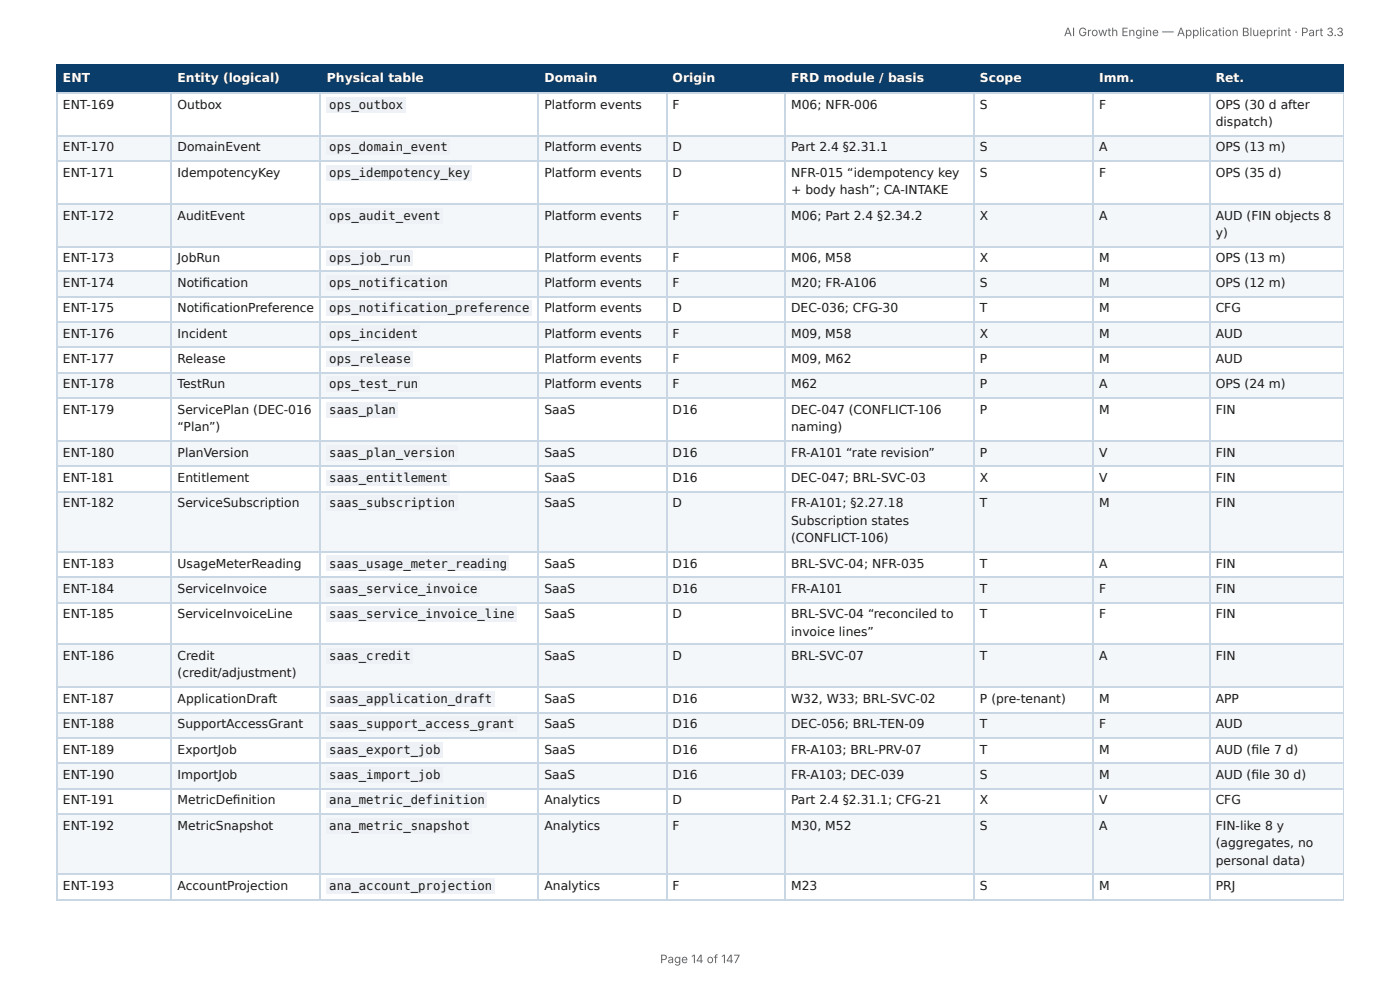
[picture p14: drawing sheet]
<svg xmlns="http://www.w3.org/2000/svg" width="297mm" height="210mm" viewBox="0 0 297 210" stroke-linecap="round" stroke-linejoin="round" font-family="sans-serif">
<defs><g id="words">
<g font-size="2.6" fill="#fff">
<text x="13.4" y="17.4">ENT</text>
<text x="37.7" y="17.4">Entity (logical)</text>
<text x="69.4" y="17.4">Physical table</text>
<text x="115.6" y="17.4">Domain</text>
<text x="142.9" y="17.4">Origin</text>
<text x="168" y="17.4">FRD module / basis</text>
<text x="208.1" y="17.4">Scope</text>
<text x="233.5" y="17.4">Imm.</text>
<text x="258.2" y="17.4">Ret.</text>
</g>
<g font-size="2.6" fill="#1a1a1a">
<text x="13.4" y="23.1">ENT-169</text>
<text x="37.7" y="23.1">Outbox</text>
<text x="69.9" y="23.1">ops_outbox</text>
<text x="115.6" y="23.1">Platform events</text>
<text x="142.9" y="23.1">F</text>
<text x="168" y="23.1">M06; NFR-006</text>
<text x="208.1" y="23.1">S</text>
<text x="233.5" y="23.1">F</text>
<text x="258.2" y="23.1">OPS (30 d after</text>
<text x="258.2" y="26.8">dispatch)</text>
<text x="13.4" y="32.2">ENT-170</text>
<text x="37.7" y="32.2">DomainEvent</text>
<text x="69.9" y="32.2">ops_domain_event</text>
<text x="115.6" y="32.2">Platform events</text>
<text x="142.9" y="32.2">D</text>
<text x="168" y="32.2">Part 2.4 §2.31.1</text>
<text x="208.1" y="32.2">S</text>
<text x="233.5" y="32.2">A</text>
<text x="258.2" y="32.2">OPS (13 m)</text>
<text x="13.4" y="37.6">ENT-171</text>
<text x="37.7" y="37.6">IdempotencyKey</text>
<text x="69.9" y="37.6">ops_idempotency_key</text>
<text x="115.6" y="37.6">Platform events</text>
<text x="142.9" y="37.6">D</text>
<text x="168" y="37.6">NFR-015 “idempotency key</text>
<text x="168" y="41.2">+ body hash”; CA-INTAKE</text>
<text x="208.1" y="37.6">S</text>
<text x="233.5" y="37.6">F</text>
<text x="258.2" y="37.6">OPS (35 d)</text>
<text x="13.4" y="46.6">ENT-172</text>
<text x="37.7" y="46.6">AuditEvent</text>
<text x="69.9" y="46.6">ops_audit_event</text>
<text x="115.6" y="46.6">Platform events</text>
<text x="142.9" y="46.6">F</text>
<text x="168" y="46.6">M06; Part 2.4 §2.34.2</text>
<text x="208.1" y="46.6">X</text>
<text x="233.5" y="46.6">A</text>
<text x="258.2" y="46.6">AUD (FIN objects 8</text>
<text x="258.2" y="50.3">y)</text>
<text x="13.4" y="55.7">ENT-173</text>
<text x="37.7" y="55.7">JobRun</text>
<text x="69.9" y="55.7">ops_job_run</text>
<text x="115.6" y="55.7">Platform events</text>
<text x="142.9" y="55.7">F</text>
<text x="168" y="55.7">M06, M58</text>
<text x="208.1" y="55.7">X</text>
<text x="233.5" y="55.7">M</text>
<text x="258.2" y="55.7">OPS (13 m)</text>
<text x="13.4" y="60.9">ENT-174</text>
<text x="37.7" y="60.9">Notifi cation</text>
<text x="69.9" y="60.9">ops_notification</text>
<text x="115.6" y="60.9">Platform events</text>
<text x="142.9" y="60.9">F</text>
<text x="168" y="60.9">M20; FR-A106</text>
<text x="208.1" y="60.9">S</text>
<text x="233.5" y="60.9">M</text>
<text x="258.2" y="60.9">OPS (12 m)</text>
<text x="13.4" y="66.3">ENT-175</text>
<text x="13.4" y="71.7">ENT-176</text>
<text x="37.7" y="66.3">Notifi cationPreference</text>
<text x="37.7" y="71.7">Incident</text>
<text x="69.9" y="66.3">ops_notification_preference</text>
<text x="69.9" y="71.7">ops_incident</text>
<text x="115.6" y="66.3">Platform events</text>
<text x="115.6" y="71.7">Platform events</text>
<text x="142.9" y="66.3">D</text>
<text x="142.9" y="71.7">F</text>
<text x="168" y="66.3">DEC-036; CFG-30</text>
<text x="168" y="71.7">M09, M58</text>
<text x="208.1" y="66.3">T</text>
<text x="208.1" y="71.7">X</text>
<text x="233.5" y="66.3">M</text>
<text x="233.5" y="71.7">M</text>
<text x="258.2" y="66.3">CFG</text>
<text x="258.2" y="71.7">AUD</text>
<text x="13.4" y="77.1">ENT-177</text>
<text x="37.7" y="77.1">Release</text>
<text x="69.9" y="77.1">ops_release</text>
<text x="115.6" y="77.1">Platform events</text>
<text x="142.9" y="77.1">F</text>
<text x="168" y="77.1">M09, M62</text>
<text x="208.1" y="77.1">P</text>
<text x="233.5" y="77.1">M</text>
<text x="258.2" y="77.1">AUD</text>
<text x="13.4" y="82.5">ENT-178</text>
<text x="37.7" y="82.5">TestRun</text>
<text x="69.9" y="82.5">ops_test_run</text>
<text x="115.6" y="82.5">Platform events</text>
<text x="142.9" y="82.5">F</text>
<text x="168" y="82.5">M62</text>
<text x="208.1" y="82.5">P</text>
<text x="233.5" y="82.5">A</text>
<text x="258.2" y="82.5">OPS (24 m)</text>
<text x="13.4" y="87.9">ENT-179</text>
<text x="37.7" y="87.9">ServicePlan (DEC-016</text>
<text x="69.9" y="87.9">saas_plan</text>
<text x="115.6" y="87.9">SaaS</text>
<text x="142.9" y="87.9">D16</text>
<text x="168" y="87.9">DEC-047 (CONFLICT-106</text>
<text x="208.1" y="87.9">P</text>
<text x="233.5" y="87.9">M</text>
<text x="258.2" y="87.9">FIN</text>
<text x="37.7" y="91.6">“Plan”)</text>
<text x="168" y="91.6">naming)</text>
<text x="13.4" y="97">ENT-180</text>
<text x="37.7" y="97">PlanVersion</text>
<text x="69.9" y="97">saas_plan_version</text>
<text x="115.6" y="97">SaaS</text>
<text x="142.9" y="97">D16</text>
<text x="168" y="97">FR-A101 “rate revision”</text>
<text x="208.1" y="97">P</text>
<text x="233.5" y="97">V</text>
<text x="258.2" y="97">FIN</text>
<text x="13.4" y="102.4">ENT-181</text>
<text x="13.4" y="107.8">ENT-182</text>
<text x="37.7" y="102.4">Entitlement</text>
<text x="37.7" y="107.8">ServiceSubscription</text>
<text x="69.9" y="102.4">saas_entitlement</text>
<text x="69.9" y="107.8">saas_subscription</text>
<text x="115.6" y="102.4">SaaS</text>
<text x="115.6" y="107.8">SaaS</text>
<text x="142.9" y="102.4">D16</text>
<text x="142.9" y="107.8">D</text>
<text x="168" y="102.4">DEC-047; BRL-SVC-03</text>
<text x="168" y="107.8">FR-A101; §2.27.18</text>
<text x="208.1" y="102.4">X</text>
<text x="208.1" y="107.8">T</text>
<text x="233.5" y="102.4">V</text>
<text x="233.5" y="107.8">M</text>
<text x="258.2" y="102.4">FIN</text>
<text x="258.2" y="107.8">FIN</text>
<text x="168" y="111.4">Subscription states</text>
<text x="168" y="115.1">(CONFLICT-106)</text>
<text x="13.4" y="120.5">ENT-183</text>
<text x="13.4" y="125.9">ENT-184</text>
<text x="37.7" y="120.5">UsageMeterReading</text>
<text x="37.7" y="125.9">ServiceInvoice</text>
<text x="69.9" y="120.5">saas_usage_meter_reading</text>
<text x="69.9" y="125.9">saas_service_invoice</text>
<text x="115.6" y="120.5">SaaS</text>
<text x="115.6" y="125.9">SaaS</text>
<text x="142.9" y="120.5">D16</text>
<text x="142.9" y="125.9">D16</text>
<text x="168" y="120.5">BRL-SVC-04; NFR-035</text>
<text x="168" y="125.9">FR-A101</text>
<text x="208.1" y="120.5">T</text>
<text x="208.1" y="125.9">T</text>
<text x="233.5" y="120.5">A</text>
<text x="233.5" y="125.9">F</text>
<text x="258.2" y="120.5">FIN</text>
<text x="258.2" y="125.9">FIN</text>
<text x="13.4" y="131.3">ENT-185</text>
<text x="37.7" y="131.3">ServiceInvoiceLine</text>
<text x="69.9" y="131.3">saas_service_invoice_line</text>
<text x="115.6" y="131.3">SaaS</text>
<text x="142.9" y="131.3">D</text>
<text x="168" y="131.3">BRL-SVC-04 “reconciled to</text>
<text x="208.1" y="131.3">T</text>
<text x="233.5" y="131.3">F</text>
<text x="258.2" y="131.3">FIN</text>
<text x="168" y="135">invoice lines”</text>
<text x="13.4" y="140.2">ENT-186</text>
<text x="37.7" y="140.2">Credit</text>
<text x="37.7" y="143.8">(credit/adjustment)</text>
<text x="69.9" y="140.2">saas_credit</text>
<text x="115.6" y="140.2">SaaS</text>
<text x="142.9" y="140.2">D</text>
<text x="168" y="140.2">BRL-SVC-07</text>
<text x="208.1" y="140.2">T</text>
<text x="233.5" y="140.2">A</text>
<text x="258.2" y="140.2">FIN</text>
<text x="13.4" y="149.2">ENT-187</text>
<text x="37.7" y="149.2">ApplicationDraft</text>
<text x="69.9" y="149.2">saas_application_draft</text>
<text x="115.6" y="149.2">SaaS</text>
<text x="142.9" y="149.2">D16</text>
<text x="168" y="149.2">W32, W33; BRL-SVC-02</text>
<text x="208.1" y="149.2">P (pre-tenant)</text>
<text x="233.5" y="149.2">M</text>
<text x="258.2" y="149.2">APP</text>
<text x="13.4" y="154.6">ENT-188</text>
<text x="37.7" y="154.6">SupportAccessGrant</text>
<text x="69.9" y="154.6">saas_support_access_grant</text>
<text x="115.6" y="154.6">SaaS</text>
<text x="142.9" y="154.6">D16</text>
<text x="168" y="154.6">DEC-056; BRL-TEN-09</text>
<text x="208.1" y="154.6">T</text>
<text x="233.5" y="154.6">F</text>
<text x="258.2" y="154.6">AUD</text>
<text x="13.4" y="160">ENT-189</text>
<text x="37.7" y="160">ExportJob</text>
<text x="69.9" y="160">saas_export_job</text>
<text x="115.6" y="160">SaaS</text>
<text x="142.9" y="160">D16</text>
<text x="168" y="160">FR-A103; BRL-PRV-07</text>
<text x="208.1" y="160">T</text>
<text x="233.5" y="160">M</text>
<text x="258.2" y="160">AUD (fi le 7 d)</text>
<text x="13.4" y="165.4">ENT-190</text>
<text x="37.7" y="165.4">ImportJob</text>
<text x="69.9" y="165.4">saas_import_job</text>
<text x="115.6" y="165.4">SaaS</text>
<text x="142.9" y="165.4">D16</text>
<text x="168" y="165.4">FR-A103; DEC-039</text>
<text x="208.1" y="165.4">S</text>
<text x="233.5" y="165.4">M</text>
<text x="258.2" y="165.4">AUD (fi le 30 d)</text>
<text x="13.4" y="170.8">ENT-191</text>
<text x="37.7" y="170.8">MetricDefi nition</text>
<text x="69.9" y="170.8">ana_metric_definition</text>
<text x="115.6" y="170.8">Analytics</text>
<text x="142.9" y="170.8">D</text>
<text x="168" y="170.8">Part 2.4 §2.31.1; CFG-21</text>
<text x="208.1" y="170.8">X</text>
<text x="233.5" y="170.8">V</text>
<text x="258.2" y="170.8">CFG</text>
<text x="13.4" y="176.2">ENT-192</text>
<text x="37.7" y="176.2">MetricSnapshot</text>
<text x="69.9" y="176.2">ana_metric_snapshot</text>
<text x="115.6" y="176.2">Analytics</text>
<text x="142.9" y="176.2">F</text>
<text x="168" y="176.2">M30, M52</text>
<text x="208.1" y="176.2">S</text>
<text x="233.5" y="176.2">A</text>
<text x="258.2" y="176.2">FIN-like 8 y</text>
<text x="258.2" y="179.9">(aggregates, no</text>
<text x="258.2" y="183.6">personal data)</text>
<text x="13.4" y="189">ENT-193</text>
<text x="37.7" y="189">AccountProjection</text>
<text x="69.9" y="189">ana_account_projection</text>
<text x="115.6" y="189">Analytics</text>
<text x="142.9" y="189">F</text>
<text x="168" y="189">M23</text>
<text x="208.1" y="189">S</text>
<text x="233.5" y="189">M</text>
<text x="258.2" y="189">PRJ</text>
</g>
<g font-size="2.5" fill="#666">
<text x="226" y="7.7">AI Growth Engine — Application Blueprint · Part 3.3</text>
<text x="140.2" y="204.5">Page 14 of 147</text>
</g>
</g></defs>
<g fill="#0b3d6b">
<path d="M12.2 14h24.2v5.6h-24.2z"/>
<path d="M36.4 14h31.7v5.6h-31.7z"/>
<path d="M68.1 14h46.1v5.6h-46.1z"/>
<path d="M114.2 14h27.3v5.6h-27.3z"/>
<path d="M141.5 14h25.3v5.6h-25.3z"/>
<path d="M166.8 14h40v5.6h-40z"/>
<path d="M206.8 14h25.2v5.6h-25.2z"/>
<path d="M232 14h24.8v5.6h-24.8z"/>
<path d="M256.8 14h28.6v5.6h-28.6z"/>
</g>
<g fill="#f4f7fa">
<path d="M12.2 28.7h24.2v5.4h-24.2z"/>
<path d="M36.4 28.7h31.7v5.4h-31.7z"/>
<path d="M68.1 28.7h46.1v5.4h-46.1z"/>
<path d="M114.2 28.7h27.3v5.4h-27.3z"/>
<path d="M141.5 28.7h25.3v5.4h-25.3z"/>
<path d="M166.8 28.7h40v5.4h-40z"/>
<path d="M206.8 28.7h25.2v5.4h-25.2z"/>
<path d="M232 28.7h24.8v5.4h-24.8z"/>
<path d="M256.8 28.7h28.6v5.4h-28.6z"/>
<path d="M12.2 43.2h24.2v9.1h-24.2z"/>
<path d="M36.4 43.2h31.7v9.1h-31.7z"/>
<path d="M68.1 43.2h46.1v9.1h-46.1z"/>
<path d="M114.2 43.2h27.3v9.1h-27.3z"/>
<path d="M141.5 43.2h25.3v9.1h-25.3z"/>
<path d="M166.8 43.2h40v9.1h-40z"/>
<path d="M206.8 43.2h25.2v9.1h-25.2z"/>
<path d="M232 43.2h24.8v9.1h-24.8z"/>
<path d="M256.8 43.2h28.6v9.1h-28.6z"/>
<path d="M12.2 57.7h24.2v5.4h-24.2z"/>
<path d="M36.4 57.7h31.7v5.4h-31.7z"/>
<path d="M68.1 57.7h46.1v5.4h-46.1z"/>
<path d="M114.2 57.7h27.3v5.4h-27.3z"/>
<path d="M141.5 57.7h25.3v5.4h-25.3z"/>
<path d="M166.8 57.7h40v5.4h-40z"/>
<path d="M206.8 57.7h25.2v5.4h-25.2z"/>
<path d="M232 57.7h24.8v5.4h-24.8z"/>
<path d="M256.8 57.7h28.6v5.4h-28.6z"/>
<path d="M12.2 68.5h24.2v5.4h-24.2z"/>
<path d="M36.4 68.5h31.7v5.4h-31.7z"/>
<path d="M68.1 68.5h46.1v5.4h-46.1z"/>
<path d="M114.2 68.5h27.3v5.4h-27.3z"/>
<path d="M141.5 68.5h25.3v5.4h-25.3z"/>
<path d="M166.8 68.5h40v5.4h-40z"/>
<path d="M206.8 68.5h25.2v5.4h-25.2z"/>
<path d="M232 68.5h24.8v5.4h-24.8z"/>
<path d="M256.8 68.5h28.6v5.4h-28.6z"/>
<path d="M12.2 79.3h24.2v5.4h-24.2z"/>
<path d="M36.4 79.3h31.7v5.4h-31.7z"/>
<path d="M68.1 79.3h46.1v5.4h-46.1z"/>
<path d="M114.2 79.3h27.3v5.4h-27.3z"/>
<path d="M141.5 79.3h25.3v5.4h-25.3z"/>
<path d="M166.8 79.3h40v5.4h-40z"/>
<path d="M206.8 79.3h25.2v5.4h-25.2z"/>
<path d="M232 79.3h24.8v5.4h-24.8z"/>
<path d="M256.8 79.3h28.6v5.4h-28.6z"/>
<path d="M12.2 93.8h24.2v5.1h-24.2z"/>
<path d="M36.4 93.8h31.7v5.1h-31.7z"/>
<path d="M68.1 93.8h46.1v5.1h-46.1z"/>
<path d="M114.2 93.8h27.3v5.1h-27.3z"/>
<path d="M141.5 93.8h25.3v5.1h-25.3z"/>
<path d="M166.8 93.8h40v5.1h-40z"/>
<path d="M206.8 93.8h25.2v5.1h-25.2z"/>
<path d="M232 93.8h24.8v5.1h-24.8z"/>
<path d="M256.8 93.8h28.6v5.1h-28.6z"/>
<path d="M12.2 104.3h24.2v12.8h-24.2z"/>
<path d="M36.4 104.3h31.7v12.8h-31.7z"/>
<path d="M68.1 104.3h46.1v12.8h-46.1z"/>
<path d="M114.2 104.3h27.3v12.8h-27.3z"/>
<path d="M141.5 104.3h25.3v12.8h-25.3z"/>
<path d="M166.8 104.3h40v12.8h-40z"/>
<path d="M206.8 104.3h25.2v12.8h-25.2z"/>
<path d="M232 104.3h24.8v12.8h-24.8z"/>
<path d="M256.8 104.3h28.6v12.8h-28.6z"/>
<path d="M12.2 122.5h24.2v5.4h-24.2z"/>
<path d="M36.4 122.5h31.7v5.4h-31.7z"/>
<path d="M68.1 122.5h46.1v5.4h-46.1z"/>
<path d="M114.2 122.5h27.3v5.4h-27.3z"/>
<path d="M141.5 122.5h25.3v5.4h-25.3z"/>
<path d="M166.8 122.5h40v5.4h-40z"/>
<path d="M206.8 122.5h25.2v5.4h-25.2z"/>
<path d="M232 122.5h24.8v5.4h-24.8z"/>
<path d="M256.8 122.5h28.6v5.4h-28.6z"/>
<path d="M12.2 137h24.2v9h-24.2z"/>
<path d="M36.4 137h31.7v9h-31.7z"/>
<path d="M68.1 137h46.1v9h-46.1z"/>
<path d="M114.2 137h27.3v9h-27.3z"/>
<path d="M141.5 137h25.3v9h-25.3z"/>
<path d="M166.8 137h40v9h-40z"/>
<path d="M206.8 137h25.2v9h-25.2z"/>
<path d="M232 137h24.8v9h-24.8z"/>
<path d="M256.8 137h28.6v9h-28.6z"/>
<path d="M12.2 151.4h24.2v5.4h-24.2z"/>
<path d="M36.4 151.4h31.7v5.4h-31.7z"/>
<path d="M68.1 151.4h46.1v5.4h-46.1z"/>
<path d="M114.2 151.4h27.3v5.4h-27.3z"/>
<path d="M141.5 151.4h25.3v5.4h-25.3z"/>
<path d="M166.8 151.4h40v5.4h-40z"/>
<path d="M206.8 151.4h25.2v5.4h-25.2z"/>
<path d="M232 151.4h24.8v5.4h-24.8z"/>
<path d="M256.8 151.4h28.6v5.4h-28.6z"/>
<path d="M12.2 162.2h24.2v5.4h-24.2z"/>
<path d="M36.4 162.2h31.7v5.4h-31.7z"/>
<path d="M68.1 162.2h46.1v5.4h-46.1z"/>
<path d="M114.2 162.2h27.3v5.4h-27.3z"/>
<path d="M141.5 162.2h25.3v5.4h-25.3z"/>
<path d="M166.8 162.2h40v5.4h-40z"/>
<path d="M206.8 162.2h25.2v5.4h-25.2z"/>
<path d="M232 162.2h24.8v5.4h-24.8z"/>
<path d="M256.8 162.2h28.6v5.4h-28.6z"/>
<path d="M12.2 173h24.2v12.6h-24.2z"/>
<path d="M36.4 173h31.7v12.6h-31.7z"/>
<path d="M68.1 173h46.1v12.6h-46.1z"/>
<path d="M114.2 173h27.3v12.6h-27.3z"/>
<path d="M141.5 173h25.3v12.6h-25.3z"/>
<path d="M166.8 173h40v12.6h-40z"/>
<path d="M206.8 173h25.2v12.6h-25.2z"/>
<path d="M232 173h24.8v12.6h-24.8z"/>
<path d="M256.8 173h28.6v12.6h-28.6z"/>
</g>
<path d="M11.9 13.9h273.5M11.9 19.8h273.5M12 13.8v6.1M36.3 13.8v6.1M68 13.8v6.1M114.4 13.8v6.1M141.6 13.8v6.1M166.6 13.8v6.1M206.9 13.8v6.1M232.2 13.8v6.1M257 13.8v6.1" fill="none" stroke="#0b3d6b" stroke-width=".25"/>
<path d="M285.3 13.8v6.1" fill="none" stroke="#0b3d6b" stroke-width=".21"/>
<g fill="none" stroke="#c9d6e3" stroke-width=".25">
<path d="M11.9 19.8h273.5M12 19.9v171.1M36.3 19.9v171.1M68 19.9v171.1M114.4 19.9v171.1M141.6 19.9v171.1M166.6 19.9v171.1M206.9 19.9v171.1M232.2 19.9v171.1M257 19.9v171.1M11.9 28.9h273.5M11.9 34.3h273.5"/>
<path d="M11.9 43.3h273.5M11.9 52.4h273.5M11.9 57.6h273.5M11.9 63h273.5M11.9 68.4h273.5M11.9 73.8h273.5M11.9 79.2h273.5M11.9 84.6h273.5M11.9 93.6h273.5M11.9 99h273.5M11.9 104.4h273.5M11.9 117.2h273.5"/>
<path d="M11.9 122.6h273.5M11.9 128h273.5M11.9 136.8h273.5M11.9 145.9h273.5M11.9 151.3h273.5M11.9 156.7h273.5M11.9 162.1h273.5M11.9 167.5h273.5M11.9 172.9h273.5M11.9 185.7h273.5M11.9 191.1h273.5"/>
</g>
<path d="M285.3 19.9v171.1" fill="none" stroke="#c9d6e3" stroke-width=".21"/>
<g fill="#eef2f6">
<path d="M69.3 20.6h17v3.2h-17z"/>
<path d="M69.3 29.7h26.3v3.2h-26.3z"/>
<path d="M69.3 35.1h31v3.2h-31z"/>
<path d="M69.3 44.2h24.8v3.2h-24.8z"/>
<path d="M69.3 53.3h18.4v3.2h-18.4z"/>
<path d="M69.3 58.4h26.3v3.2h-26.3z"/>
<path d="M69.3 63.8h43.7v3.2h-43.7z"/>
<path d="M69.3 69.2h19.9v3.2h-19.9z"/>
<path d="M69.3 74.6h18.4v3.2h-18.4z"/>
<path d="M69.3 80h19.9v3.2h-19.9z"/>
<path d="M69.3 85.4h15.3v3.2h-15.3z"/>
<path d="M69.3 94.5h28v3.2h-28z"/>
<path d="M69.3 99.9h26.3v3.2h-26.3z"/>
<path d="M69.3 105.3h28v3.2h-28z"/>
<path d="M69.3 118.1h38.8v3.2h-38.8z"/>
<path d="M69.3 123.5h32.7v3.2h-32.7z"/>
<path d="M69.3 128.9h40.5v3.2h-40.5z"/>
<path d="M69.3 137.7h18.4v3.2h-18.4z"/>
<path d="M69.3 146.8h35.9v3.2h-35.9z"/>
<path d="M69.3 152.2h40.5v3.2h-40.5z"/>
<path d="M69.3 157.6h24.8v3.2h-24.8z"/>
<path d="M69.3 163h24.8v3.2h-24.8z"/>
<path d="M69.3 168.4h34.1v3.2h-34.1z"/>
<path d="M69.3 173.8h31v3.2h-31z"/>
<path d="M69.3 186.5h35.9v3.2h-35.9z"/>
</g>
<use href="#words"/>
</svg>
